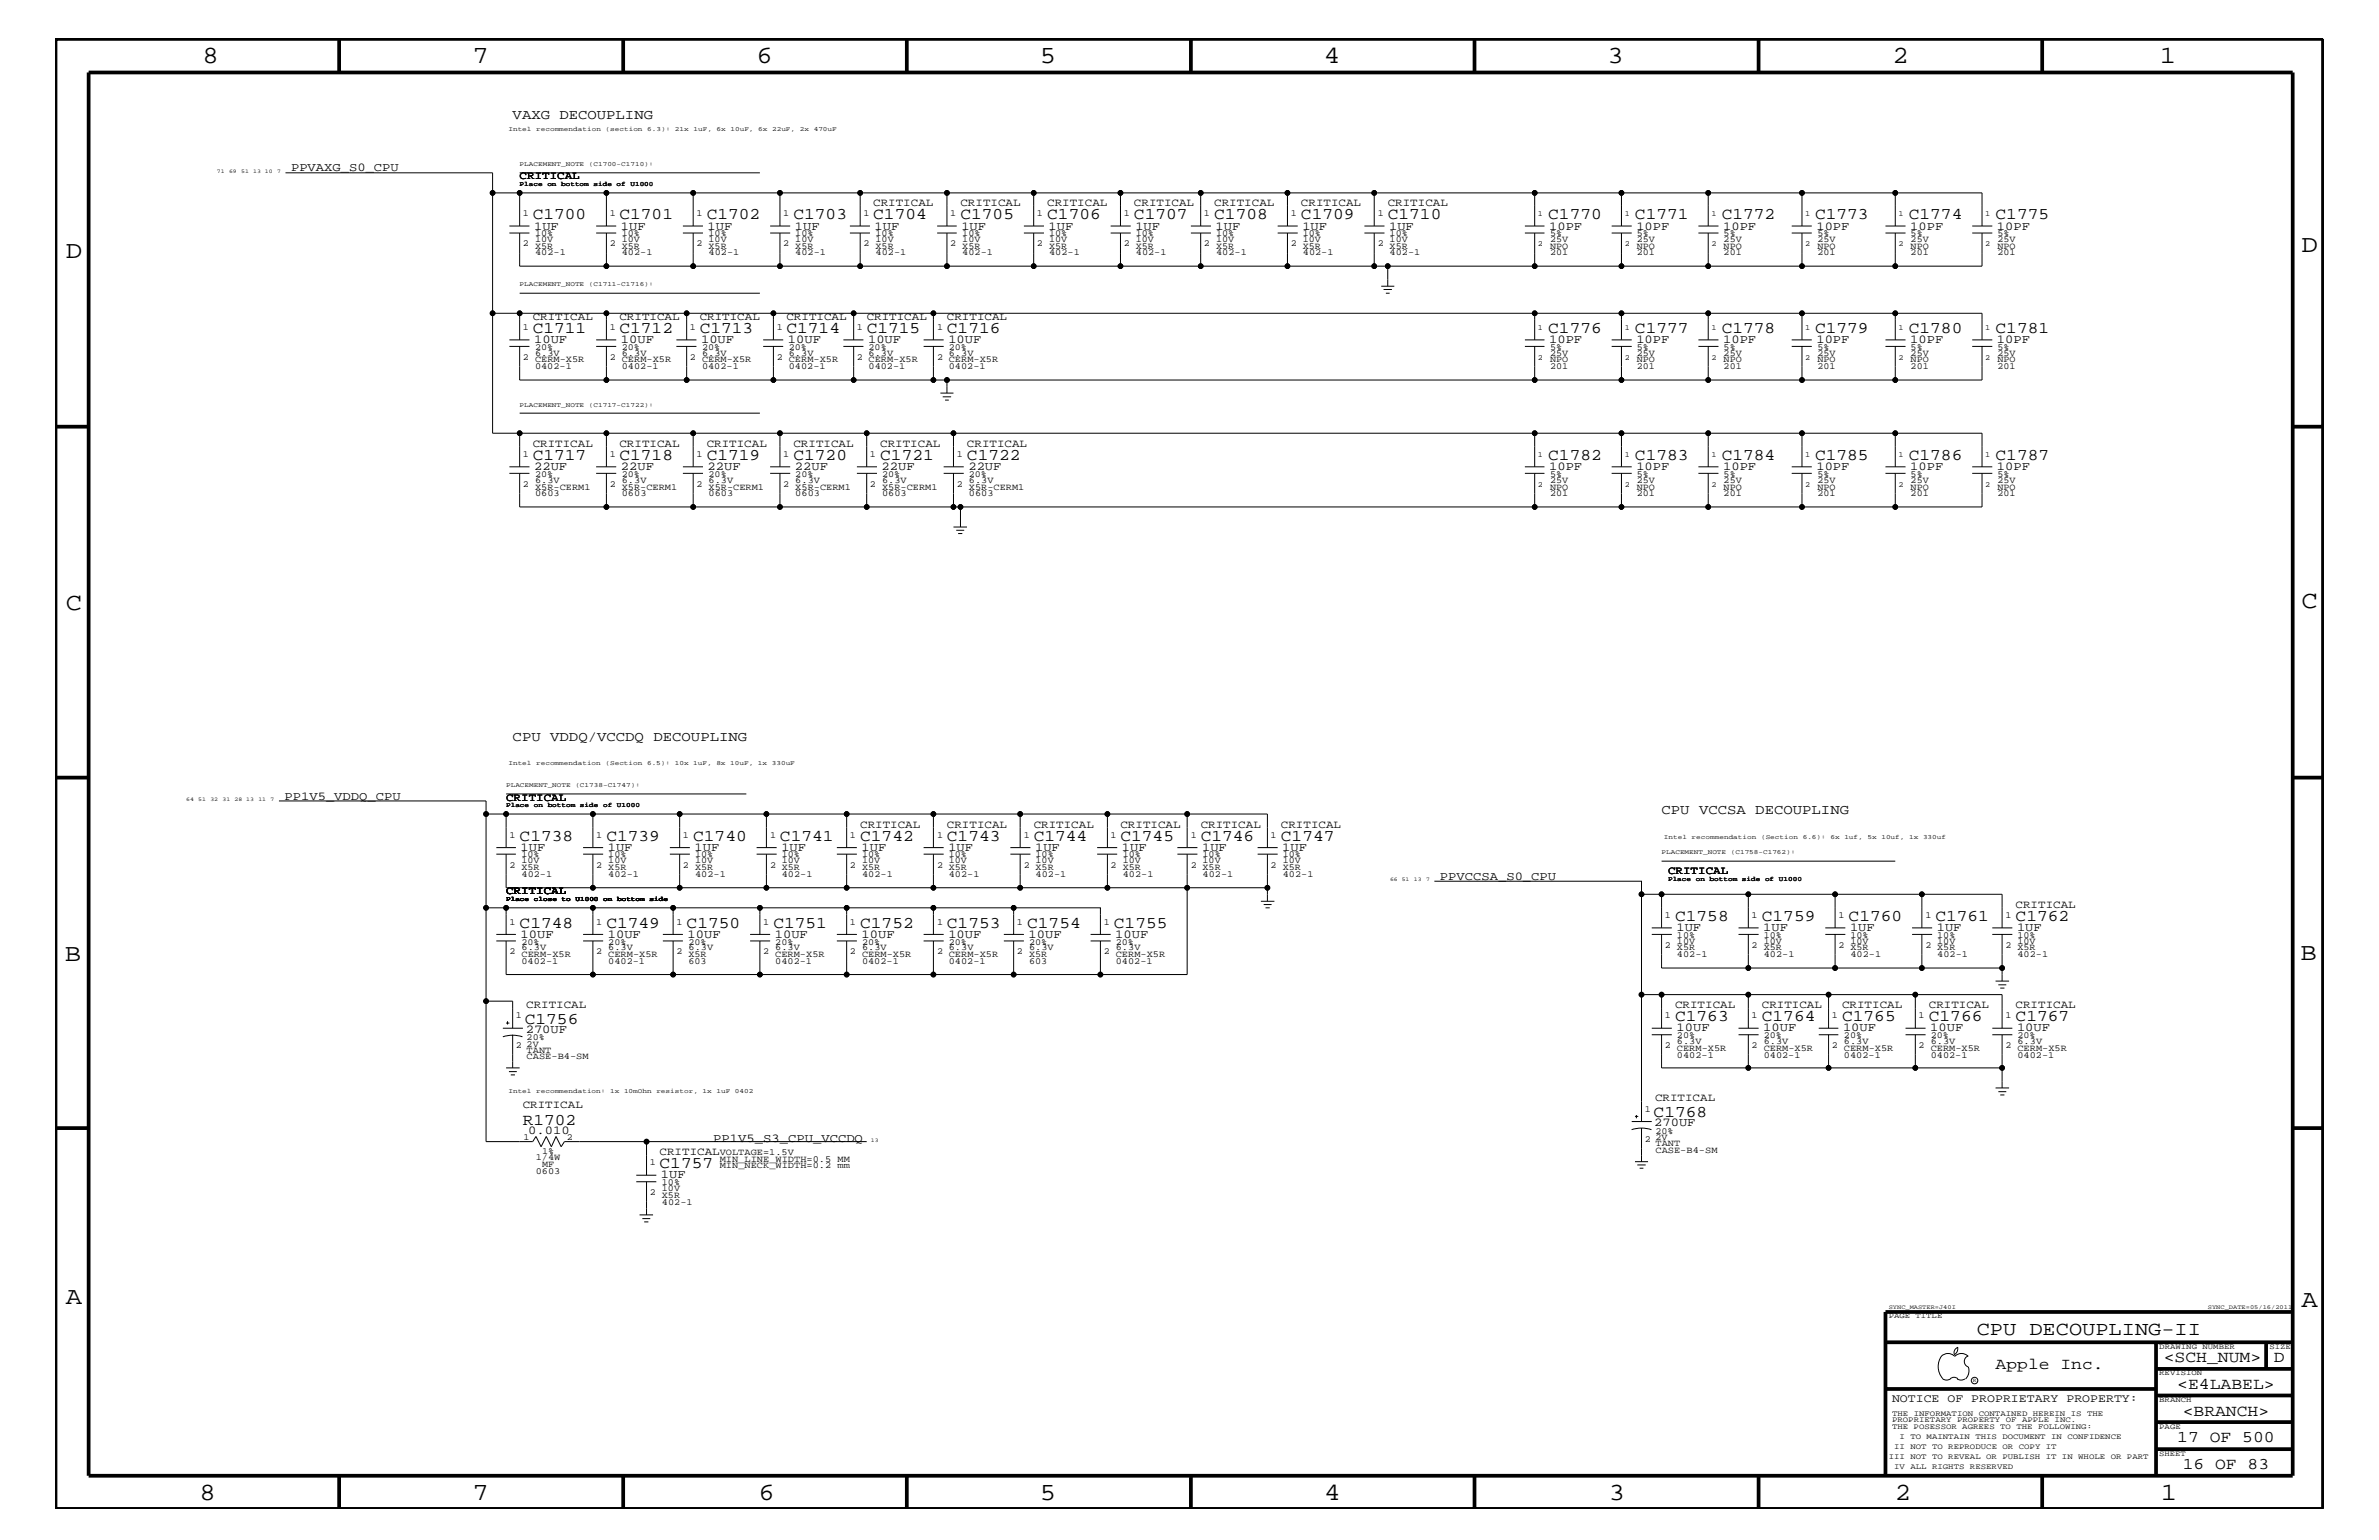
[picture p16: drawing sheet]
<svg xmlns="http://www.w3.org/2000/svg" width="432mm" height="279mm" viewBox="0 0 432 279" stroke-linecap="round" stroke-linejoin="round" font-family="sans-serif">
<defs><g id="words">
<g font-size="4.5">
<text x="36.7" y="11.5">8</text>
<text x="85.8" y="11.5">7</text>
<text x="137.3" y="11.5">6</text>
<text x="188.7" y="11.5">5</text>
<text x="240.3" y="11.5">4</text>
<text x="291.8" y="11.5">3</text>
<text x="343.5" y="11.5">2</text>
<text x="392" y="11.5">1</text>
<text x="11.9" y="46.8">D</text>
<text x="417.7" y="45.7">D</text>
<text x="11.9" y="110.6">C</text>
<text x="417.7" y="110.3">C</text>
<text x="11.8" y="174.3">B</text>
<text x="417.6" y="174.2">B</text>
<text x="11.9" y="236.7">A</text>
<text x="417.7" y="237.1">A</text>
<text x="36.2" y="272.1">8</text>
<text x="85.8" y="272.1">7</text>
<text x="137.7" y="272.1">6</text>
<text x="188.7" y="272.1">5</text>
<text x="240.4" y="272.1">4</text>
<text x="292" y="272.1">3</text>
<text x="343.9" y="272.1">2</text>
<text x="392.2" y="272.1">1</text>
</g>
<text font-size="3.6" x="358.8" y="242.3">CPU DECOUPLING-II</text>
<g font-size="3">
<text x="96.7" y="39.8">C1700</text>
<text x="112.4" y="39.8">C1701</text>
<text x="128.3" y="39.8">C1702</text>
<text x="144" y="39.8">C1703</text>
<text x="158.5" y="39.8">C1704</text>
<text x="174.3" y="39.8">C1705</text>
<text x="190.1" y="39.8">C1706</text>
<text x="205.8" y="39.8">C1707</text>
<text x="220.4" y="39.8">C1708</text>
<text x="236.1" y="39.8">C1709</text>
<text x="251.9" y="39.8">C1710</text>
<text x="281" y="39.8">C1770</text>
<text x="296.8" y="39.8">C1771</text>
<text x="312.5" y="39.8">C1772</text>
<text x="329.4" y="39.8">C1773</text>
<text x="346.5" y="39.8">C1774</text>
<text x="362.2" y="39.8">C1775</text>
<text x="96.7" y="60.4">C1711</text>
<text x="112.4" y="60.4">C1712</text>
<text x="127" y="60.4">C1713</text>
<text x="142.7" y="60.4">C1714</text>
<text x="157.3" y="60.4">C1715</text>
<text x="171.9" y="60.4">C1716</text>
<text x="281" y="60.4">C1776</text>
<text x="296.8" y="60.4">C1777</text>
<text x="312.5" y="60.4">C1778</text>
<text x="329.4" y="60.4">C1779</text>
<text x="346.5" y="60.4">C1780</text>
<text x="362.2" y="60.4">C1781</text>
<text x="96.7" y="83.5">C1717</text>
<text x="112.4" y="83.5">C1718</text>
<text x="128.3" y="83.5">C1719</text>
<text x="144" y="83.5">C1720</text>
<text x="159.8" y="83.5">C1721</text>
<text x="175.5" y="83.5">C1722</text>
<text x="281" y="83.5">C1782</text>
<text x="296.8" y="83.5">C1783</text>
<text x="312.5" y="83.5">C1784</text>
<text x="329.4" y="83.5">C1785</text>
<text x="346.5" y="83.5">C1786</text>
<text x="362.2" y="83.5">C1787</text>
<text x="94.3" y="152.6">C1738</text>
<text x="110.1" y="152.6">C1739</text>
<text x="125.8" y="152.6">C1740</text>
<text x="141.6" y="152.6">C1741</text>
<text x="156.1" y="152.6">C1742</text>
<text x="171.9" y="152.6">C1743</text>
<text x="187.6" y="152.6">C1744</text>
<text x="203.4" y="152.6">C1745</text>
<text x="217.9" y="152.6">C1746</text>
<text x="232.5" y="152.6">C1747</text>
<text x="304" y="167.1">C1758</text>
<text x="319.8" y="167.1">C1759</text>
<text x="335.5" y="167.1">C1760</text>
<text x="351.3" y="167.1">C1761</text>
<text x="365.8" y="167.1">C1762</text>
<text x="94.3" y="168.3">C1748</text>
<text x="110.1" y="168.3">C1749</text>
<text x="124.6" y="168.3">C1750</text>
<text x="140.4" y="168.3">C1751</text>
<text x="156.1" y="168.3">C1752</text>
<text x="171.9" y="168.3">C1753</text>
<text x="186.4" y="168.3">C1754</text>
<text x="202.2" y="168.3">C1755</text>
<text x="95.2" y="185.7">C1756</text>
<text x="304" y="185.3">C1763</text>
<text x="319.8" y="185.3">C1764</text>
<text x="334.3" y="185.3">C1765</text>
<text x="350.1" y="185.3">C1766</text>
<text x="365.8" y="185.3">C1767</text>
<text x="300.1" y="202.6">C1768</text>
<text x="94.9" y="204.1">R1702</text>
<text x="119.7" y="211.9">C1757</text>
<text x="362.2" y="248.4">Apple Inc.</text>
<text x="392.7" y="247.1">&lt;SCH_NUM&gt;</text>
<text x="395.2" y="252">&lt;E4LABEL&gt;</text>
<text x="412.7" y="247.1">D</text>
<text x="396.2" y="256.8">&lt;BRANCH&gt;</text>
<text x="395.2" y="261.6">17 OF 500</text>
<text x="396.2" y="266.6">16 OF 83</text>
</g>
<g font-size="2.5">
<text x="93" y="21.6">VAXG DECOUPLING</text>
<text x="93" y="134.4">CPU VDDQ/VCCDQ DECOUPLING</text>
<text x="301.6" y="147.7">CPU VCCSA DECOUPLING</text>
</g>
<g font-size="2.2">
<text x="52.8" y="31.1">PPVAXG_S0_CPU</text>
<text x="96.9" y="41.7">1UF</text>
<text x="112.7" y="41.7">1UF</text>
<text x="128.4" y="41.7">1UF</text>
<text x="144.3" y="41.7">1UF</text>
<text x="158.7" y="41.7">1UF</text>
<text x="174.5" y="41.7">1UF</text>
<text x="190.3" y="41.7">1UF</text>
<text x="206.1" y="41.7">1UF</text>
<text x="220.6" y="41.7">1UF</text>
<text x="236.4" y="41.7">1UF</text>
<text x="252.1" y="41.7">1UF</text>
<text x="281.2" y="41.7">10PF</text>
<text x="297" y="41.7">10PF</text>
<text x="312.8" y="41.7">10PF</text>
<text x="329.7" y="41.7">10PF</text>
<text x="346.7" y="41.7">10PF</text>
<text x="362.5" y="41.7">10PF</text>
<text x="96.9" y="62.3">10UF</text>
<text x="112.7" y="62.3">10UF</text>
<text x="127.3" y="62.3">10UF</text>
<text x="143" y="62.3">10UF</text>
<text x="157.6" y="62.3">10UF</text>
<text x="172.1" y="62.3">10UF</text>
<text x="281.2" y="62.3">10PF</text>
<text x="297" y="62.3">10PF</text>
<text x="312.8" y="62.3">10PF</text>
<text x="329.7" y="62.3">10PF</text>
<text x="346.7" y="62.3">10PF</text>
<text x="362.5" y="62.3">10PF</text>
<text x="96.9" y="85.3">22UF</text>
<text x="112.7" y="85.3">22UF</text>
<text x="128.4" y="85.3">22UF</text>
<text x="144.3" y="85.3">22UF</text>
<text x="160" y="85.3">22UF</text>
<text x="175.8" y="85.3">22UF</text>
<text x="281.2" y="85.3">10PF</text>
<text x="297" y="85.3">10PF</text>
<text x="312.8" y="85.3">10PF</text>
<text x="329.7" y="85.3">10PF</text>
<text x="346.7" y="85.3">10PF</text>
<text x="362.5" y="85.3">10PF</text>
<text x="51.6" y="145.1">PP1V5_VDDQ_CPU</text>
<text x="94.5" y="154.4">1UF</text>
<text x="110.3" y="154.4">1UF</text>
<text x="126.1" y="154.4">1UF</text>
<text x="141.8" y="154.4">1UF</text>
<text x="156.4" y="154.4">1UF</text>
<text x="172.1" y="154.4">1UF</text>
<text x="187.9" y="154.4">1UF</text>
<text x="203.6" y="154.4">1UF</text>
<text x="218.2" y="154.4">1UF</text>
<text x="232.7" y="154.4">1UF</text>
<text x="261.4" y="159.6">PPVCCSA_S0_CPU</text>
<text x="94.5" y="170.1">10UF</text>
<text x="110.3" y="170.1">10UF</text>
<text x="124.8" y="170.1">10UF</text>
<text x="140.6" y="170.1">10UF</text>
<text x="156.4" y="170.1">10UF</text>
<text x="172.1" y="170.1">10UF</text>
<text x="186.7" y="170.1">10UF</text>
<text x="202.4" y="170.1">10UF</text>
<text x="304.3" y="168.9">1UF</text>
<text x="320" y="168.9">1UF</text>
<text x="335.8" y="168.9">1UF</text>
<text x="351.5" y="168.9">1UF</text>
<text x="366.1" y="168.9">1UF</text>
<text x="95.4" y="187.4">270UF</text>
<text x="304.3" y="187.1">10UF</text>
<text x="320" y="187.1">10UF</text>
<text x="334.5" y="187.1">10UF</text>
<text x="350.4" y="187.1">10UF</text>
<text x="366.1" y="187.1">10UF</text>
<text x="95.9" y="205.8">0.010</text>
<text x="129.5" y="207.1">PP1V5_S3_CPU_VCCDQ</text>
<text x="300.2" y="204.3">270UF</text>
<text x="120" y="213.8">1UF</text>
</g>
<text font-size="2.1" x="343.4" y="254.4">NOTICE OF PROPRIETARY PROPERTY:</text>
<g font-size="2">
<text x="94.3" y="32.5">CRITICAL</text>
<text x="158.5" y="37.4">CRITICAL</text>
<text x="174.3" y="37.4">CRITICAL</text>
<text x="190.1" y="37.4">CRITICAL</text>
<text x="205.8" y="37.4">CRITICAL</text>
<text x="220.4" y="37.4">CRITICAL</text>
<text x="236.1" y="37.4">CRITICAL</text>
<text x="251.9" y="37.4">CRITICAL</text>
<text x="96.7" y="58">CRITICAL</text>
<text x="112.4" y="58">CRITICAL</text>
<text x="127" y="58">CRITICAL</text>
<text x="142.7" y="58">CRITICAL</text>
<text x="157.3" y="58">CRITICAL</text>
<text x="171.9" y="58">CRITICAL</text>
<text x="96.7" y="81.1">CRITICAL</text>
<text x="112.4" y="81.1">CRITICAL</text>
<text x="128.3" y="81.1">CRITICAL</text>
<text x="144" y="81.1">CRITICAL</text>
<text x="159.8" y="81.1">CRITICAL</text>
<text x="175.5" y="81.1">CRITICAL</text>
<text x="91.9" y="145.3">CRITICAL</text>
<text x="156.1" y="150.1">CRITICAL</text>
<text x="171.9" y="150.1">CRITICAL</text>
<text x="187.6" y="150.1">CRITICAL</text>
<text x="203.4" y="150.1">CRITICAL</text>
<text x="217.9" y="150.1">CRITICAL</text>
<text x="232.5" y="150.1">CRITICAL</text>
<text x="302.8" y="158.6">CRITICAL</text>
<text x="91.9" y="162.2">CRITICAL</text>
<text x="365.8" y="164.7">CRITICAL</text>
<text x="95.5" y="182.9">CRITICAL</text>
<text x="304" y="182.9">CRITICAL</text>
<text x="319.8" y="182.9">CRITICAL</text>
<text x="334.3" y="182.9">CRITICAL</text>
<text x="350.1" y="182.9">CRITICAL</text>
<text x="365.8" y="182.9">CRITICAL</text>
<text x="94.9" y="201">CRITICAL</text>
<text x="300.4" y="199.8">CRITICAL</text>
<text x="119.7" y="209.6">CRITICAL</text>
</g>
<g font-size="1.7">
<text x="94.9" y="39.2">1</text>
<text x="110.7" y="39.2">1</text>
<text x="126.4" y="39.2">1</text>
<text x="142.2" y="39.2">1</text>
<text x="156.7" y="39.2">1</text>
<text x="172.5" y="39.2">1</text>
<text x="188.2" y="39.2">1</text>
<text x="204" y="39.2">1</text>
<text x="218.5" y="39.2">1</text>
<text x="234.3" y="39.2">1</text>
<text x="250.1" y="39.2">1</text>
<text x="94.9" y="44.6">2</text>
<text x="97.1" y="44">10V</text>
<text x="97.1" y="45.2">X5R</text>
<text x="97.1" y="46.3">402-1</text>
<text x="97.1" y="42.9">10%</text>
<text x="110.7" y="44.6">2</text>
<text x="112.9" y="44">10V</text>
<text x="112.9" y="45.2">X5R</text>
<text x="112.9" y="46.3">402-1</text>
<text x="112.9" y="42.9">10%</text>
<text x="126.4" y="44.6">2</text>
<text x="128.6" y="44">10V</text>
<text x="128.6" y="45.2">X5R</text>
<text x="128.6" y="46.3">402-1</text>
<text x="128.6" y="42.9">10%</text>
<text x="142.2" y="44.6">2</text>
<text x="144.4" y="44">10V</text>
<text x="144.4" y="45.2">X5R</text>
<text x="144.4" y="46.3">402-1</text>
<text x="144.4" y="42.9">10%</text>
<text x="156.7" y="44.6">2</text>
<text x="158.9" y="44">10V</text>
<text x="158.9" y="45.2">X5R</text>
<text x="158.9" y="46.3">402-1</text>
<text x="158.9" y="42.9">10%</text>
<text x="172.5" y="44.6">2</text>
<text x="174.7" y="44">10V</text>
<text x="174.7" y="45.2">X5R</text>
<text x="174.7" y="46.3">402-1</text>
<text x="174.7" y="42.9">10%</text>
<text x="188.2" y="44.6">2</text>
<text x="190.4" y="44">10V</text>
<text x="190.4" y="45.2">X5R</text>
<text x="190.4" y="46.3">402-1</text>
<text x="190.4" y="42.9">10%</text>
<text x="204" y="44.6">2</text>
<text x="206.2" y="44">10V</text>
<text x="206.2" y="45.2">X5R</text>
<text x="206.2" y="46.3">402-1</text>
<text x="206.2" y="42.9">10%</text>
<text x="218.5" y="44.6">2</text>
<text x="220.7" y="44">10V</text>
<text x="220.7" y="45.2">X5R</text>
<text x="220.7" y="46.3">402-1</text>
<text x="220.7" y="42.9">10%</text>
<text x="234.3" y="44.6">2</text>
<text x="236.5" y="44">10V</text>
<text x="236.5" y="45.2">X5R</text>
<text x="236.5" y="46.3">402-1</text>
<text x="236.5" y="42.9">10%</text>
<text x="250.1" y="44.6">2</text>
<text x="252.2" y="44">10V</text>
<text x="252.2" y="45.2">X5R</text>
<text x="252.2" y="46.3">402-1</text>
<text x="252.2" y="42.9">10%</text>
<text x="281.3" y="44">25V</text>
<text x="281.3" y="45.2">NPO</text>
<text x="281.3" y="46.3">201</text>
<text x="281.3" y="42.9">5%</text>
<text x="297.1" y="44">25V</text>
<text x="297.1" y="45.2">NPO</text>
<text x="297.1" y="46.3">201</text>
<text x="297.1" y="42.9">5%</text>
<text x="312.8" y="44">25V</text>
<text x="312.8" y="45.2">NPO</text>
<text x="312.8" y="46.3">201</text>
<text x="312.8" y="42.9">5%</text>
<text x="329.9" y="44">25V</text>
<text x="329.9" y="45.2">NPO</text>
<text x="329.9" y="46.3">201</text>
<text x="329.9" y="42.9">5%</text>
<text x="346.8" y="44">25V</text>
<text x="346.8" y="45.2">NPO</text>
<text x="346.8" y="46.3">201</text>
<text x="346.8" y="42.9">5%</text>
<text x="362.5" y="44">25V</text>
<text x="362.5" y="45.2">NPO</text>
<text x="362.5" y="46.3">201</text>
<text x="362.5" y="42.9">5%</text>
<text x="94.9" y="59.8">1</text>
<text x="110.7" y="59.8">1</text>
<text x="125.2" y="59.8">1</text>
<text x="141" y="59.8">1</text>
<text x="155.5" y="59.8">1</text>
<text x="170.1" y="59.8">1</text>
<text x="94.9" y="65.3">2</text>
<text x="97.1" y="64.5">6.3V</text>
<text x="97.1" y="65.7">CERM-X5R</text>
<text x="97.1" y="63.4">20%</text>
<text x="110.7" y="65.3">2</text>
<text x="112.9" y="64.5">6.3V</text>
<text x="112.9" y="65.7">CERM-X5R</text>
<text x="112.9" y="63.4">20%</text>
<text x="125.2" y="65.3">2</text>
<text x="127.4" y="64.5">6.3V</text>
<text x="127.4" y="65.7">CERM-X5R</text>
<text x="127.4" y="63.4">20%</text>
<text x="141" y="65.3">2</text>
<text x="143.2" y="64.5">6.3V</text>
<text x="143.2" y="65.7">CERM-X5R</text>
<text x="143.2" y="63.4">20%</text>
<text x="155.5" y="65.3">2</text>
<text x="157.6" y="64.5">6.3V</text>
<text x="157.6" y="65.7">CERM-X5R</text>
<text x="157.6" y="63.4">20%</text>
<text x="170.1" y="65.3">2</text>
<text x="172.2" y="64.5">6.3V</text>
<text x="172.2" y="65.7">CERM-X5R</text>
<text x="172.2" y="63.4">20%</text>
<text x="281.3" y="64.5">25V</text>
<text x="281.3" y="65.7">NPO</text>
<text x="281.3" y="63.4">5%</text>
<text x="297.1" y="64.5">25V</text>
<text x="297.1" y="65.7">NPO</text>
<text x="297.1" y="63.4">5%</text>
<text x="312.8" y="64.5">25V</text>
<text x="312.8" y="65.7">NPO</text>
<text x="312.8" y="63.4">5%</text>
<text x="329.9" y="64.5">25V</text>
<text x="329.9" y="65.7">NPO</text>
<text x="329.9" y="63.4">5%</text>
<text x="346.8" y="64.5">25V</text>
<text x="346.8" y="65.7">NPO</text>
<text x="346.8" y="63.4">5%</text>
<text x="362.5" y="63.4">5%</text>
<text x="362.5" y="65.7">NPO</text>
<text x="362.5" y="64.5">25V</text>
<text x="97.1" y="67">0402-1</text>
<text x="112.9" y="67">0402-1</text>
<text x="127.4" y="67">0402-1</text>
<text x="143.2" y="67">0402-1</text>
<text x="157.6" y="67">0402-1</text>
<text x="172.2" y="67">0402-1</text>
<text x="281.3" y="67">201</text>
<text x="297.1" y="67">201</text>
<text x="312.8" y="67">201</text>
<text x="329.9" y="67">201</text>
<text x="346.8" y="67">201</text>
<text x="362.5" y="67">201</text>
<text x="94.9" y="82.8">1</text>
<text x="110.7" y="82.8">1</text>
<text x="126.4" y="82.8">1</text>
<text x="142.2" y="82.8">1</text>
<text x="157.9" y="82.8">1</text>
<text x="173.7" y="82.8">1</text>
<text x="94.9" y="88.3">2</text>
<text x="97.1" y="88.8">X5R-CERM1</text>
<text x="97.1" y="87.6">6.3V</text>
<text x="97.1" y="86.5">20%</text>
<text x="110.7" y="88.3">2</text>
<text x="112.9" y="88.8">X5R-CERM1</text>
<text x="112.9" y="87.6">6.3V</text>
<text x="112.9" y="86.5">20%</text>
<text x="126.4" y="88.3">2</text>
<text x="128.6" y="88.8">X5R-CERM1</text>
<text x="128.6" y="87.6">6.3V</text>
<text x="128.6" y="86.5">20%</text>
<text x="142.2" y="88.3">2</text>
<text x="144.4" y="88.8">X5R-CERM1</text>
<text x="144.4" y="87.6">6.3V</text>
<text x="144.4" y="86.5">20%</text>
<text x="157.9" y="88.3">2</text>
<text x="160.1" y="88.8">X5R-CERM1</text>
<text x="160.1" y="87.6">6.3V</text>
<text x="160.1" y="86.5">20%</text>
<text x="173.7" y="88.3">2</text>
<text x="175.9" y="88.8">X5R-CERM1</text>
<text x="175.9" y="87.6">6.3V</text>
<text x="175.9" y="86.5">20%</text>
<text x="281.3" y="87.6">25V</text>
<text x="281.3" y="88.8">NPO</text>
<text x="281.3" y="86.5">5%</text>
<text x="297.1" y="87.6">25V</text>
<text x="297.1" y="88.8">NPO</text>
<text x="297.1" y="86.5">5%</text>
<text x="312.8" y="87.6">25V</text>
<text x="312.8" y="88.8">NPO</text>
<text x="312.8" y="86.5">5%</text>
<text x="329.9" y="87.6">25V</text>
<text x="329.9" y="88.8">NPO</text>
<text x="329.9" y="86.5">5%</text>
<text x="346.8" y="87.6">25V</text>
<text x="346.8" y="88.8">NPO</text>
<text x="346.8" y="86.5">5%</text>
<text x="362.5" y="86.5">5%</text>
<text x="362.5" y="88.8">NPO</text>
<text x="362.5" y="87.6">25V</text>
<text x="97.1" y="90">0603</text>
<text x="112.9" y="90">0603</text>
<text x="128.6" y="90">0603</text>
<text x="144.4" y="90">0603</text>
<text x="160.1" y="90">0603</text>
<text x="175.9" y="90">0603</text>
<text x="281.3" y="90">201</text>
<text x="297.1" y="90">201</text>
<text x="312.8" y="90">201</text>
<text x="329.9" y="90">201</text>
<text x="346.8" y="90">201</text>
<text x="362.5" y="90">201</text>
<text x="92.5" y="152">1</text>
<text x="94.7" y="155.6">10%</text>
<text x="108.2" y="152">1</text>
<text x="110.4" y="155.6">10%</text>
<text x="124" y="152">1</text>
<text x="126.2" y="155.6">10%</text>
<text x="139.8" y="152">1</text>
<text x="141.9" y="155.6">10%</text>
<text x="154.3" y="152">1</text>
<text x="156.5" y="155.6">10%</text>
<text x="170.1" y="152">1</text>
<text x="172.2" y="155.6">10%</text>
<text x="185.8" y="152">1</text>
<text x="188" y="155.6">10%</text>
<text x="201.6" y="152">1</text>
<text x="203.8" y="155.6">10%</text>
<text x="216.2" y="152">1</text>
<text x="218.3" y="155.6">10%</text>
<text x="230.6" y="152">1</text>
<text x="232.8" y="155.6">10%</text>
<text x="92.5" y="157.4">2</text>
<text x="94.7" y="156.7">10V</text>
<text x="94.7" y="157.9">X5R</text>
<text x="94.7" y="159.1">402-1</text>
<text x="108.2" y="157.4">2</text>
<text x="110.4" y="156.7">10V</text>
<text x="110.4" y="157.9">X5R</text>
<text x="110.4" y="159.1">402-1</text>
<text x="124" y="157.4">2</text>
<text x="126.2" y="156.7">10V</text>
<text x="126.2" y="157.9">X5R</text>
<text x="126.2" y="159.1">402-1</text>
<text x="139.8" y="157.4">2</text>
<text x="141.9" y="156.7">10V</text>
<text x="141.9" y="157.9">X5R</text>
<text x="141.9" y="159.1">402-1</text>
<text x="154.3" y="157.4">2</text>
<text x="156.5" y="156.7">10V</text>
<text x="156.5" y="157.9">X5R</text>
<text x="156.5" y="159.1">402-1</text>
<text x="170.1" y="157.4">2</text>
<text x="172.2" y="156.7">10V</text>
<text x="172.2" y="157.9">X5R</text>
<text x="172.2" y="159.1">402-1</text>
<text x="185.8" y="157.4">2</text>
<text x="188" y="156.7">10V</text>
<text x="188" y="157.9">X5R</text>
<text x="188" y="159.1">402-1</text>
<text x="201.6" y="157.4">2</text>
<text x="203.8" y="156.7">10V</text>
<text x="203.8" y="157.9">X5R</text>
<text x="203.8" y="159.1">402-1</text>
<text x="216.2" y="157.4">2</text>
<text x="218.3" y="156.7">10V</text>
<text x="218.3" y="157.9">X5R</text>
<text x="218.3" y="159.1">402-1</text>
<text x="230.6" y="157.4">2</text>
<text x="232.8" y="156.7">10V</text>
<text x="232.8" y="157.9">X5R</text>
<text x="232.8" y="159.1">402-1</text>
<text x="92.5" y="167.8">1</text>
<text x="108.2" y="167.8">1</text>
<text x="122.8" y="167.8">1</text>
<text x="138.5" y="167.8">1</text>
<text x="154.3" y="167.8">1</text>
<text x="170.1" y="167.8">1</text>
<text x="184.6" y="167.8">1</text>
<text x="200.3" y="167.8">1</text>
<text x="302.2" y="166.5">1</text>
<text x="317.9" y="166.5">1</text>
<text x="333.7" y="166.5">1</text>
<text x="349.5" y="166.5">1</text>
<text x="364" y="166.5">1</text>
<text x="92.5" y="173.2">2</text>
<text x="94.7" y="172.4">6.3V</text>
<text x="94.7" y="173.7">CERM-X5R</text>
<text x="94.7" y="171.4">20%</text>
<text x="108.2" y="173.2">2</text>
<text x="110.4" y="172.4">6.3V</text>
<text x="110.4" y="173.7">CERM-X5R</text>
<text x="110.4" y="171.4">20%</text>
<text x="122.8" y="173.2">2</text>
<text x="125" y="173.7">X5R</text>
<text x="125" y="172.4">6.3V</text>
<text x="125" y="171.4">20%</text>
<text x="138.5" y="173.2">2</text>
<text x="140.7" y="172.4">6.3V</text>
<text x="140.7" y="173.7">CERM-X5R</text>
<text x="140.7" y="171.4">20%</text>
<text x="154.3" y="173.2">2</text>
<text x="156.5" y="172.4">6.3V</text>
<text x="156.5" y="173.7">CERM-X5R</text>
<text x="156.5" y="171.4">20%</text>
<text x="170.1" y="173.2">2</text>
<text x="172.2" y="172.4">6.3V</text>
<text x="172.2" y="173.7">CERM-X5R</text>
<text x="172.2" y="171.4">20%</text>
<text x="184.6" y="173.2">2</text>
<text x="186.8" y="173.7">X5R</text>
<text x="186.8" y="172.4">6.3V</text>
<text x="186.8" y="171.4">20%</text>
<text x="200.3" y="173.2">2</text>
<text x="202.5" y="172.4">6.3V</text>
<text x="202.5" y="173.7">CERM-X5R</text>
<text x="202.5" y="171.4">20%</text>
<text x="302.2" y="172">2 X5R</text>
<text x="304.4" y="171.2">10V</text>
<text x="304.4" y="173.7">402-1</text>
<text x="304.4" y="170.1">10%</text>
<text x="317.9" y="172">2 X5R</text>
<text x="320.1" y="171.2">10V</text>
<text x="320.1" y="173.7">402-1</text>
<text x="320.1" y="170.1">10%</text>
<text x="333.7" y="172">2 X5R</text>
<text x="335.9" y="171.2">10V</text>
<text x="335.9" y="173.7">402-1</text>
<text x="335.9" y="170.1">10%</text>
<text x="349.5" y="172">2 X5R</text>
<text x="351.6" y="171.2">10V</text>
<text x="351.6" y="173.7">402-1</text>
<text x="351.6" y="170.1">10%</text>
<text x="364" y="172">2 X5R</text>
<text x="366.2" y="171.2">10V</text>
<text x="366.2" y="173.7">402-1</text>
<text x="366.2" y="170.1">10%</text>
<text x="94.7" y="174.9">0402-1</text>
<text x="110.4" y="174.9">0402-1</text>
<text x="125" y="174.9">603</text>
<text x="140.7" y="174.9">0402-1</text>
<text x="156.5" y="174.9">0402-1</text>
<text x="172.2" y="174.9">0402-1</text>
<text x="186.8" y="174.9">603</text>
<text x="202.5" y="174.9">0402-1</text>
<text x="93.6" y="184.7">1</text>
<text x="302.2" y="184.7">1</text>
<text x="317.9" y="184.7">1</text>
<text x="332.5" y="184.7">1</text>
<text x="348.2" y="184.7">1</text>
<text x="364" y="184.7">1</text>
<text x="93.6" y="190.2">2</text>
<text x="95.6" y="189.9">2V</text>
<text x="95.6" y="191">TANT</text>
<text x="95.6" y="188.7">20%</text>
<text x="302.2" y="190.2">2 CERM-X5R</text>
<text x="304.4" y="189.4">6.3V</text>
<text x="304.4" y="191.9">0402-1</text>
<text x="304.4" y="188.3">20%</text>
<text x="317.9" y="190.2">2 CERM-X5R</text>
<text x="320.1" y="189.4">6.3V</text>
<text x="320.1" y="191.9">0402-1</text>
<text x="320.1" y="188.3">20%</text>
<text x="332.5" y="190.2">2 CERM-X5R</text>
<text x="334.7" y="189.4">6.3V</text>
<text x="334.7" y="191.9">0402-1</text>
<text x="334.7" y="188.3">20%</text>
<text x="348.2" y="190.2">2 CERM-X5R</text>
<text x="350.4" y="189.4">6.3V</text>
<text x="350.4" y="191.9">0402-1</text>
<text x="350.4" y="188.3">20%</text>
<text x="364" y="190.2">2 CERM-X5R</text>
<text x="366.2" y="189.4">6.3V</text>
<text x="366.2" y="191.9">0402-1</text>
<text x="366.2" y="188.3">20%</text>
<text x="95.6" y="192.2">CASE-B4-SM</text>
<text x="298.5" y="201.7">1</text>
<text x="95" y="206.8">1</text>
<text x="98.4" y="209.3">1%</text>
<text x="102.9" y="206.8">2</text>
<text x="130.6" y="209.6">VOLTAGE=1.5V</text>
<text x="298.5" y="207.1">2</text>
<text x="300.5" y="206.9">2V</text>
<text x="300.5" y="208">TANT</text>
<text x="300.5" y="209.2">CASE-B4-SM</text>
<text x="300.5" y="205.7">20%</text>
<text x="97.2" y="210.5">1/4W</text>
<text x="97.2" y="213">0603</text>
<text x="98.4" y="211.7">MF</text>
<text x="117.9" y="211.4">1</text>
<text x="120.1" y="215">10%</text>
<text x="130.6" y="211.9">MIN_NECK_WIDTH=0.2 mm</text>
<text x="130.6" y="210.8">MIN_LINE_WIDTH=0.5 MM</text>
<text x="117.9" y="216.9">2</text>
<text x="120.1" y="216.1">10V</text>
<text x="120.1" y="217.3">X5R</text>
<text x="120.1" y="218.6">402-1</text>
</g>
<g font-size="1.4">
<text x="279.1" y="39.2">1</text>
<text x="294.9" y="39.2">1</text>
<text x="310.6" y="39.2">1</text>
<text x="327.7" y="39.2">1</text>
<text x="344.6" y="39.2">1</text>
<text x="360.3" y="39.2">1</text>
<text x="279.1" y="44.6">2</text>
<text x="294.9" y="44.6">2</text>
<text x="310.6" y="44.6">2</text>
<text x="327.7" y="44.6">2</text>
<text x="344.6" y="44.6">2</text>
<text x="360.3" y="44.6">2</text>
<text x="279.1" y="59.8">1</text>
<text x="294.9" y="59.8">1</text>
<text x="310.6" y="59.8">1</text>
<text x="327.7" y="59.8">1</text>
<text x="344.6" y="59.8">1</text>
<text x="360.3" y="59.8">1</text>
<text x="279.1" y="65.3">2</text>
<text x="294.9" y="65.3">2</text>
<text x="310.6" y="65.3">2</text>
<text x="327.7" y="65.3">2</text>
<text x="344.6" y="65.3">2</text>
<text x="360.3" y="65.3">2</text>
<text x="279.1" y="82.8">1</text>
<text x="294.9" y="82.8">1</text>
<text x="310.6" y="82.8">1</text>
<text x="327.7" y="82.8">1</text>
<text x="344.6" y="82.8">1</text>
<text x="360.3" y="82.8">1</text>
<text x="279.1" y="88.3">2</text>
<text x="294.9" y="88.3">2</text>
<text x="310.6" y="88.3">2</text>
<text x="327.7" y="88.3">2</text>
<text x="344.6" y="88.3">2</text>
<text x="360.3" y="88.3">2</text>
<text x="342.8" y="239.2">PAGE TITLE</text>
<text x="391.9" y="244.7">DRAWING NUMBER</text>
<text x="411.9" y="244.7">SIZE</text>
<text x="391.9" y="249.5">REVISION</text>
<text x="343.4" y="256.8">THE INFORMATION CONTAINED HEREIN IS THE</text>
<text x="391.9" y="254.4">BRANCH</text>
<text x="343.4" y="258">PROPRIETARY PROPERTY OF APPLE INC.</text>
<text x="343.4" y="259.3">THE POSESSOR AGREES TO THE FOLLOWING:</text>
<text x="343.8" y="262.9">II NOT TO REPRODUCE OR COPY IT</text>
<text x="344.8" y="261.1">I TO MAINTAIN THIS DOCUMENT IN CONFIDENCE</text>
<text x="391.9" y="259.3">PAGE</text>
<text x="342.8" y="264.7">III NOT TO REVEAL OR PUBLISH IT IN WHOLE OR PART</text>
<text x="343.8" y="266.6">IV ALL RIGHTS RESERVED</text>
<text x="391.9" y="264.1">SHEET</text>
</g>
<g font-size="1.2">
<text x="92.3" y="23.7">Intel</text>
<text x="97.3" y="23.7">recommendation</text>
<text x="109.9" y="23.7">(section</text>
<text x="117.5" y="23.7">6.3):</text>
<text x="122.5" y="23.7">21x</text>
<text x="125.9" y="23.7">1uF,</text>
<text x="130.1" y="23.7">6x</text>
<text x="132.6" y="23.7">10uF,</text>
<text x="137.6" y="23.7">6x</text>
<text x="140.1" y="23.7">22uF,</text>
<text x="145.2" y="23.7">2x</text>
<text x="147.7" y="23.7">470uF</text>
<text x="94.3" y="30.2">PLACEMENT_NOTE</text>
<text x="94.3" y="33.7">Place</text>
<text x="99.3" y="33.7">on</text>
<text x="101.9" y="33.7">bottom</text>
<text x="106.9" y="30.2">(C1700-C1710):</text>
<text x="107.7" y="33.7">side</text>
<text x="111.9" y="33.7">of</text>
<text x="114.4" y="33.7">U1000</text>
<text x="114.4" y="33.7">U100.</text>
<text x="94.3" y="51.9">PLACEMENT_NOTE</text>
<text x="106.9" y="51.9">(C1711-C1716):</text>
<text x="94.3" y="73.8">PLACEMENT_NOTE</text>
<text x="106.9" y="73.8">(C1717-C1722):</text>
<text x="91.9" y="142.9">PLACEMENT_NOTE</text>
<text x="92.3" y="138.9">Intel</text>
<text x="97.3" y="138.9">recommendation</text>
<text x="104.4" y="142.9">(C1738-C1747):</text>
<text x="109.9" y="138.9">(Section</text>
<text x="117.4" y="138.9">6.5):</text>
<text x="122.5" y="138.9">10x</text>
<text x="125.8" y="138.9">1uF,</text>
<text x="130" y="138.9">8x</text>
<text x="132.5" y="138.9">10uF,</text>
<text x="137.6" y="138.9">1x</text>
<text x="140.1" y="138.9">330uF</text>
<text x="91.9" y="146.5">Place</text>
<text x="96.9" y="146.5">on</text>
<text x="99.4" y="146.5">bottom</text>
<text x="105.3" y="146.5">side</text>
<text x="109.5" y="146.5">of</text>
<text x="112" y="146.5">U1000</text>
<text x="112" y="146.5">U100.</text>
<text x="301.6" y="155">PLACEMENT_NOTE</text>
<text x="302" y="152.3">Intel</text>
<text x="307" y="152.3">recommendation</text>
<text x="314.2" y="155">(C1758-C1762):</text>
<text x="319.6" y="152.3">(Section</text>
<text x="327.2" y="152.3">6.6):</text>
<text x="332.2" y="152.3">6x</text>
<text x="334.8" y="152.3">1uf,</text>
<text x="339" y="152.3">5x</text>
<text x="341.5" y="152.3">10uf,</text>
<text x="346.5" y="152.3">1x</text>
<text x="349" y="152.3">330uf</text>
<text x="302.8" y="159.9">Place</text>
<text x="307.8" y="159.9">on</text>
<text x="310.3" y="159.9">bottom</text>
<text x="316.2" y="159.9">side</text>
<text x="320.4" y="159.9">of</text>
<text x="322.9" y="159.9">U1000</text>
<text x="322.9" y="159.9">U100.</text>
<text x="91.9" y="163.5">Place</text>
<text x="96.9" y="163.5">close</text>
<text x="101.9" y="163.5">to</text>
<text x="104.5" y="163.5">U1000</text>
<text x="109.5" y="163.5">on</text>
<text x="112" y="163.5">bottom</text>
<text x="117.9" y="163.5">side</text>
<text x="92.3" y="198.3">Intel</text>
<text x="97.3" y="198.3">recommendation:</text>
<text x="110.7" y="198.3">1x</text>
<text x="113.3" y="198.3">10mOhn</text>
<text x="119.1" y="198.3">resistor,</text>
<text x="127.5" y="198.3">1x</text>
<text x="130" y="198.3">1uF</text>
<text x="133.4" y="198.3">0402</text>
</g>
<g font-size="1.1">
<text x="342.8" y="237.4">SYNC_MASTER=J40I</text>
<text x="400.7" y="237.4">SYNC_DATE=05/16/2011</text>
</g>
<g font-size="1">
<text x="39.4" y="31.4">71</text>
<text x="41.6" y="31.4">69</text>
<text x="43.8" y="31.4">51</text>
<text x="46" y="31.4">13 10</text>
<text x="50.3" y="31.4">7</text>
<text x="33.8" y="145.3">64</text>
<text x="36" y="145.3">51</text>
<text x="38.2" y="145.3">32</text>
<text x="40.4" y="145.3">31</text>
<text x="42.6" y="145.3">28 13</text>
<text x="46.9" y="145.3">11</text>
<text x="49.1" y="145.3">7</text>
<text x="252.3" y="159.9">66 51</text>
<text x="256.6" y="159.9">13</text>
<text x="258.8" y="159.9">7</text>
<text x="158.1" y="207.1">13</text>
<text x="358.1" y="250.7">R</text>
</g>
</g></defs>
<g fill="none" stroke="#000" stroke-width=".18">
<path d="M51.8 31.4h37.6v3.6h4.9v6M89.4 35v43.6h4.9M94.3 35h15.8v6M94.3 31.4h43.6M110.1 35h15.7M141.6 35h14.5M171.9 35h15.7M203.4 35h14.5M233.7 35h15.7M278.6 35h15.7v6M294.3 35h15.7v6M310 35h17.1v6"/>
<path d="M327.1 35h16.9v6M344 35h15.7v6M89.4 56.8h4.9M92.5 42.3h3.6M92.5 41h3.6M94.3 42.3v6h15.8M94.3 53.2h43.6M108.2 42.3h3.6M108.2 41h3.6M110.1 42.3v6h15.7M110.1 56.8h-15.8v4.9M124 42.3h3.6"/>
<path d="M124 41h3.6M124.6 56.8h-14.5v4.9M125.8 42.3v6h15.8M125.8 41v-6h15.8v6M139.8 42.3h3.6M139.8 41h3.6M140.4 56.8h-15.8v4.9M141.6 42.3v6h14.5M154.3 42.3h3.6M154.3 41h3.6M154.9 56.8h-14.5v4.9M156.1 42.3v6h15.8"/>
<path d="M156.1 41v-6h15.8v6M169.4 56.8h-14.5v4.9M170.1 42.3h3.6M170.1 41h3.6M171.9 42.3v6h15.7M185.8 42.3h3.7M185.8 41h3.7M187.6 42.3v6h15.8M187.6 41v-6h15.8v6M201.6 42.3h3.6M201.6 41h3.6M203.4 42.3v6h14.5"/>
<path d="M216.2 42.3h3.6M216.2 41h3.6M217.9 42.3v6h15.8M217.9 41v-6h15.8v6M231.9 42.3h3.6M231.9 41h3.6M233.7 42.3v6h15.7M247.7 42.3h3.6M247.7 41h3.6M249.4 42.3v6h2.5M249.4 41v-6h29.2v6M250.7 51.9h2.4"/>
<path d="M251.1 52.5h1.5M251.5 53.2h.7M251.9 48.3v3.6M251.9 48.3h26.7M276.8 42.3h3.5M276.8 41h3.5M278.6 42.3v6h15.7v-6M278.6 56.8h-109.2v4.9M292.5 42.3h3.7M292.5 41h3.7M294.3 56.8h-15.7v4.9M308.3 42.3h3.6"/>
<path d="M308.3 41h3.6M310 42.3v6h-15.7M310 56.8h-15.7v4.9M325.2 42.3h3.6M325.2 41h3.6M327.1 42.3v6h-17.1M327.1 56.8h-17.1v4.9M342.2 42.3h3.7M342.2 41h3.7M344 42.3v6h-16.9M344 56.8h-16.9v4.9M358 42.3h3.6"/>
<path d="M358 41h3.6M359.7 42.3v6h-15.7M92.5 62.9h3.6M92.5 61.7h3.6M94.3 62.9v6h15.8M94.3 75h43.6M108.2 62.9h3.6M108.2 61.7h3.6M110.1 62.9v6h14.5M110.1 78.6h-15.8v6.1M122.8 62.9h3.6M122.8 61.7h3.6"/>
<path d="M124.6 62.9v6h15.8M125.8 78.6h-15.7v6.1M138.5 62.9h3.7M138.5 61.7h3.7M140.4 62.9v6M140.4 68.9h14.5M141.6 78.6h-15.8v6.1M153.1 62.9h3.6M153.1 61.7h3.6M154.9 62.9v6h14.5M157.3 78.6h-15.7v6.1M167.6 62.9h3.7"/>
<path d="M167.6 61.7h3.7M169.4 62.9v6h109.2v-6M170.7 71.3h2.4M171.1 72h1.5M171.5 72.6h.7M171.9 68.9v2.4M173.1 78.6h-15.8v6.1M276.8 62.9h3.5M276.8 61.7h3.5M278.6 78.6h-105.5v6.1M292.5 62.9h3.7M292.5 61.7h3.7"/>
<path d="M294.3 62.9v6h-15.7M294.3 78.6h-15.7v6.1M308.3 62.9h3.6M308.3 61.7h3.6M310 62.9v6h-15.7M310 78.6h-15.7v6.1M325.2 62.9h3.6M325.2 61.7h3.6M327.1 62.9v6h-17.1M327.1 78.6h-17.1v6.1M342.2 62.9h3.7M342.2 61.7h3.7"/>
<path d="M344 62.9v6h-16.9M344 78.6h-16.9v6.1M344 61.7v-4.9h15.7v4.9M358 62.9h3.6M358 61.7h3.6M359.7 62.9v6h-15.7M92.5 85.9h3.6M92.5 84.7h3.6M94.3 85.9v6.1h15.8M108.2 85.9h3.6M108.2 84.7h3.6M110.1 85.9v6.1h15.7"/>
<path d="M124 85.9h3.6M124 84.7h3.6M125.8 85.9v6.1h15.8M139.8 85.9h3.6M139.8 84.7h3.6M141.6 85.9v6.1h15.7M155.5 85.9h3.7M155.5 84.7h3.7M157.3 85.9v6.1M157.3 92h15.8M171.3 85.9h3.6M171.3 84.7h3.6"/>
<path d="M173.1 85.9v6.1h1.2v3.6M173.1 95.6h2.4M173.6 96.2h1.4M173.9 96.8h.8M276.8 85.9h3.5M276.8 84.7h3.5M278.6 85.9v6.1h-104.3M278.6 92h15.7M292.5 85.9h3.7M292.5 84.7h3.7M294.3 85.9v6.1M308.3 85.9h3.6"/>
<path d="M308.3 84.7h3.6M310 85.9v6.1h-15.7M325.2 85.9h3.6M325.2 84.7h3.6M327.1 85.9v6.1h-17.1M342.2 85.9h3.7M342.2 84.7h3.7M344 85.9v6.1h-16.9M344 84.7v-6.1h15.7v6.1M358 85.9h3.6M358 84.7h3.6M359.7 85.9v6.1h-15.7"/>
<path d="M50.6 145.3h37.6v2.4M88.2 147.7v33.9h4.8v4.9M88.2 147.7h3.7M90.1 155h3.5M90.1 153.8h3.5M91.9 155v6.1h15.7M91.9 144h43.6M105.8 155h3.7M105.8 153.8h3.7M107.6 155v6.1h15.8M107.6 147.7h-15.7v6.1M121.6 155h3.6"/>
<path d="M121.6 153.8h3.6M123.4 155v6.1h15.7M123.4 147.7h-15.8v6.1M137.3 155h3.7M137.3 153.8h3.7M139.1 155v6.1h14.6M139.1 147.7h-15.7v6.1M151.9 155h3.6M151.9 153.8h3.6M153.7 155v6.1h15.7M153.7 147.7h-14.6v6.1M167.6 155h3.7"/>
<path d="M167.6 153.8h3.7M169.4 155v6.1h15.8M169.4 147.7h-15.7v6.1M183.4 155h3.6M183.4 153.8h3.6M185.2 155v6.1h15.8M185.2 147.7h-15.8v6.1M199.1 155h3.7M199.1 153.8h3.7M201 155v6.1h14.5v15.7h-15.8M201 147.7h-15.8v6.1M213.7 155h3.6"/>
<path d="M213.7 153.8h3.6M215.5 155v6.1h14.5M215.5 153.8v-6.1h14.5v6.1M215.5 147.7h-14.5v6.1M228.3 155h3.6M228.3 153.8h3.6M230 155v8.5M260.4 159.9h37.5v2.3h3.7M301.6 156.2h42.4M88.2 164.7h3.7M90.1 170.7h3.5M90.1 169.5h3.5"/>
<path d="M91.9 169.5v-4.8h15.7v4.8M91.9 170.7v6.1h15.7M105.8 170.7h3.7M105.8 169.5h3.7M107.6 170.7v6.1h14.6M107.6 164.7h14.6M120.3 170.7h3.7M120.3 169.5h3.7M122.2 170.7v6.1h15.7M122.2 169.5v-4.8h15.7v4.8M136.1 170.7h3.7M136.1 169.5h3.7"/>
<path d="M137.9 170.7v6.1M137.9 164.7h15.8M137.9 176.8h15.8M151.9 170.7h3.6M151.9 169.5h3.6M153.7 170.7v6.1h15.7M153.7 169.5v-4.8h15.7v4.8M167.6 170.7h3.7M167.6 169.5h3.7M169.4 170.7v6.1h14.6M169.4 164.7h14.6M182.2 170.7h3.6"/>
<path d="M182.2 169.5h3.6M184 170.7v6.1h15.7M184 169.5v-4.8h15.7v4.8M198 170.7h3.6M198 169.5h3.6M199.7 170.7v6.1M228.9 163.5h2.4M229.4 164.1h1.4M229.7 164.7h.8M297.9 162.2v41.3M299.8 169.5h3.6M299.8 168.3h3.6"/>
<path d="M301.6 169.5v6.1h15.7M315.6 169.5h3.6M315.6 168.3h3.6M317.3 169.5v6.1h15.8M317.3 162.2h-15.7v6.1M331.3 169.5h3.6M331.3 168.3h3.6M333.1 169.5v6.1h15.7M333.1 162.2h-15.8v6.1M347 169.5h3.7M347 168.3h3.7M348.8 169.5v6.1h14.6"/>
<path d="M348.8 168.3v-6.1h14.6v6.1M348.8 162.2h-15.7v6.1M361.6 169.5h3.7M361.6 168.3h3.7M362.2 178h2.5M362.7 178.7h1.5M363.1 179.3h.7M363.4 169.5v8.5M88.2 181.6v25.5h8.5l.6-.9 .9 1.9 .9-1.9 1 1.9 .8-1.9 1 1.9 .5-1h14.9v6.1M91.3 188.1a5.8 5.8 0 0 1 3.5 0M91.3 186.5h3.6M91.9 193.7h2.4"/>
<path d="M91.9 185.6h.6M92.1 185.3v.6M92.4 194.4h1.4M92.7 195h.8M93 187.7v6M297.9 180.5h3.7M299.8 187.7h3.6M299.8 186.5h3.6M301.6 186.5v-6h15.7v6M301.6 187.7v6h15.7M315.6 187.7h3.6M315.6 186.5h3.6"/>
<path d="M317.3 187.7v6h14.6M317.3 180.5h14.6M330.1 187.7h3.6M330.1 186.5h3.6M331.9 187.7v6h15.7M331.9 186.5v-6h15.7v6M345.9 187.7h3.6M345.9 186.5h3.6M347.6 187.7v6M347.6 180.5h15.8v6M347.6 193.7h15.8M361.6 187.7h3.7"/>
<path d="M361.6 186.5h3.7M362.2 197.4h2.5M362.7 198.1h1.5M363.1 198.7h.7M363.4 187.7v9.7M115.5 214.4h3.6M115.5 213.2h3.6M117.3 207.1h40M117.3 214.4v6M296.1 205a5.8 5.8 0 0 1 3.6 0M296.2 203.5h3.6M296.8 202.6h.5"/>
<path d="M296.8 210.8h2.3M297 202.3v.6M297.2 211.4h1.5M297.6 211.9h.7M297.9 204.7v6.1M116.1 220.4h2.4M116.6 221.1h1.4M116.9 221.7h.8M352.3 246.1a1.72 1.72 0 0 1 2.5 0 1.69 1.69 0 0 1 2.4 0M352.4 246a3.2 3.2 0 0 0 .4 4.3l.8 .1 .4-.2M354 250.2l.7-.3 .7 .3M355.2 250.2l.7 .2 .7-.2"/>
<path d="M355.3 244.4v.3a1.18 1.18 0 0 1-.6 1.1M355.4 244.4a.99 .99 0 0 0-.6 1.4M357.2 246a1.04 1.04 0 0 0-.7 1 1.04 1.04 0 0 0 .7 1M357.3 248l.1 .7a2.11 2.11 0 0 1-.6 1.5"/>
<circle cx="89.4" cy="35" r=".42"/>
<circle cx="94.3" cy="35" r=".42"/>
<circle cx="110.1" cy="35" r=".42"/>
<circle cx="125.8" cy="35" r=".42"/>
<circle cx="141.6" cy="35" r=".42"/>
<circle cx="156.1" cy="35" r=".42"/>
<circle cx="171.9" cy="35" r=".42"/>
<circle cx="187.6" cy="35" r=".42"/>
<circle cx="203.4" cy="35" r=".42"/>
<circle cx="217.9" cy="35" r=".42"/>
<circle cx="233.7" cy="35" r=".42"/>
<circle cx="249.4" cy="35" r=".42"/>
<circle cx="278.6" cy="35" r=".42"/>
<circle cx="294.3" cy="35" r=".42"/>
<circle cx="310" cy="35" r=".42"/>
<circle cx="327.1" cy="35" r=".42"/>
<circle cx="344" cy="35" r=".42"/>
<circle cx="89.4" cy="56.8" r=".42"/>
<circle cx="94.3" cy="56.8" r=".42"/>
<circle cx="110.1" cy="56.8" r=".42"/>
<circle cx="110.1" cy="48.3" r=".42"/>
<circle cx="124.6" cy="56.8" r=".42"/>
<circle cx="125.8" cy="48.3" r=".42"/>
<circle cx="140.4" cy="56.8" r=".42"/>
<circle cx="141.6" cy="48.3" r=".42"/>
<circle cx="154.9" cy="56.8" r=".42"/>
<circle cx="156.1" cy="48.3" r=".42"/>
<circle cx="169.4" cy="56.8" r=".42"/>
<circle cx="171.9" cy="48.3" r=".42"/>
<circle cx="187.6" cy="48.3" r=".42"/>
<circle cx="203.4" cy="48.3" r=".42"/>
<circle cx="217.9" cy="48.3" r=".42"/>
<circle cx="233.7" cy="48.3" r=".42"/>
<circle cx="249.4" cy="48.3" r=".42"/>
<circle cx="251.9" cy="48.3" r=".42"/>
<circle cx="278.6" cy="48.3" r=".42"/>
<circle cx="278.6" cy="56.8" r=".42"/>
<circle cx="294.3" cy="56.8" r=".42"/>
<circle cx="294.3" cy="48.3" r=".42"/>
<circle cx="310" cy="48.3" r=".42"/>
<circle cx="310" cy="56.8" r=".42"/>
<circle cx="327.1" cy="56.8" r=".42"/>
<circle cx="327.1" cy="48.3" r=".42"/>
<circle cx="344" cy="56.8" r=".42"/>
<circle cx="344" cy="48.3" r=".42"/>
<circle cx="94.3" cy="78.6" r=".42"/>
<circle cx="110.1" cy="68.9" r=".42"/>
<circle cx="110.1" cy="78.6" r=".42"/>
<circle cx="124.6" cy="68.9" r=".42"/>
<circle cx="125.8" cy="78.6" r=".42"/>
<circle cx="140.4" cy="68.9" r=".42"/>
<circle cx="141.6" cy="78.6" r=".42"/>
<circle cx="154.9" cy="68.9" r=".42"/>
<circle cx="157.3" cy="78.6" r=".42"/>
<circle cx="169.4" cy="68.9" r=".42"/>
<circle cx="171.9" cy="68.9" r=".42"/>
<circle cx="173.1" cy="78.6" r=".42"/>
<circle cx="278.6" cy="78.6" r=".42"/>
<circle cx="278.6" cy="68.9" r=".42"/>
<circle cx="294.3" cy="78.6" r=".42"/>
<circle cx="294.3" cy="68.9" r=".42"/>
<circle cx="310" cy="68.9" r=".42"/>
<circle cx="310" cy="78.6" r=".42"/>
<circle cx="327.1" cy="68.9" r=".42"/>
<circle cx="327.1" cy="78.6" r=".42"/>
<circle cx="344" cy="78.6" r=".42"/>
<circle cx="344" cy="68.9" r=".42"/>
<circle cx="110.1" cy="92" r=".42"/>
<circle cx="125.8" cy="92" r=".42"/>
<circle cx="141.6" cy="92" r=".42"/>
<circle cx="157.3" cy="92" r=".42"/>
<circle cx="173.1" cy="92" r=".42"/>
<circle cx="174.3" cy="92" r=".42"/>
<circle cx="278.6" cy="92" r=".42"/>
<circle cx="294.3" cy="92" r=".42"/>
<circle cx="310" cy="92" r=".42"/>
<circle cx="327.1" cy="92" r=".42"/>
<circle cx="344" cy="92" r=".42"/>
<circle cx="88.2" cy="147.7" r=".42"/>
<circle cx="91.9" cy="147.7" r=".42"/>
<circle cx="107.6" cy="147.7" r=".42"/>
<circle cx="123.4" cy="147.7" r=".42"/>
<circle cx="139.1" cy="147.7" r=".42"/>
<circle cx="153.7" cy="147.7" r=".42"/>
<circle cx="169.4" cy="147.7" r=".42"/>
<circle cx="185.2" cy="147.7" r=".42"/>
<circle cx="201" cy="147.7" r=".42"/>
<circle cx="215.5" cy="147.7" r=".42"/>
<circle cx="88.2" cy="164.7" r=".42"/>
<circle cx="91.9" cy="164.7" r=".42"/>
<circle cx="107.6" cy="161.1" r=".42"/>
<circle cx="107.6" cy="164.7" r=".42"/>
<circle cx="107.6" cy="176.8" r=".42"/>
<circle cx="122.2" cy="164.7" r=".42"/>
<circle cx="122.2" cy="176.8" r=".42"/>
<circle cx="123.4" cy="161.1" r=".42"/>
<circle cx="137.9" cy="164.7" r=".42"/>
<circle cx="137.9" cy="176.8" r=".42"/>
<circle cx="139.1" cy="161.1" r=".42"/>
<circle cx="153.7" cy="164.7" r=".42"/>
<circle cx="153.7" cy="161.1" r=".42"/>
<circle cx="153.7" cy="176.8" r=".42"/>
<circle cx="169.4" cy="161.1" r=".42"/>
<circle cx="169.4" cy="164.7" r=".42"/>
<circle cx="169.4" cy="176.8" r=".42"/>
<circle cx="184" cy="164.7" r=".42"/>
<circle cx="184" cy="176.8" r=".42"/>
<circle cx="185.2" cy="161.1" r=".42"/>
<circle cx="199.7" cy="176.8" r=".42"/>
<circle cx="201" cy="161.1" r=".42"/>
<circle cx="215.5" cy="161.1" r=".42"/>
<circle cx="230" cy="161.1" r=".42"/>
<circle cx="297.9" cy="162.2" r=".42"/>
<circle cx="301.6" cy="162.2" r=".42"/>
<circle cx="317.3" cy="162.2" r=".42"/>
<circle cx="317.3" cy="175.6" r=".42"/>
<circle cx="333.1" cy="162.2" r=".42"/>
<circle cx="333.1" cy="175.6" r=".42"/>
<circle cx="348.8" cy="162.2" r=".42"/>
<circle cx="348.8" cy="175.6" r=".42"/>
<circle cx="363.4" cy="175.6" r=".42"/>
<circle cx="88.2" cy="181.6" r=".42"/>
<circle cx="297.9" cy="180.5" r=".42"/>
<circle cx="301.6" cy="180.5" r=".42"/>
<circle cx="317.3" cy="180.5" r=".42"/>
<circle cx="317.3" cy="193.7" r=".42"/>
<circle cx="331.9" cy="180.5" r=".42"/>
<circle cx="331.9" cy="193.7" r=".42"/>
<circle cx="347.6" cy="180.5" r=".42"/>
<circle cx="347.6" cy="193.7" r=".42"/>
<circle cx="363.4" cy="193.7" r=".42"/>
<circle cx="117.3" cy="207.1" r=".42"/>
<circle cx="358.4" cy="250.5" r=".59"/>
</g>
<g fill="none" stroke="#000" stroke-width=".68" stroke-linecap="butt">
<path d="M10.1 7.1h411.5v266.7h-411.5zM16.1 13.2h400v254.5h-400zM61.6 7.1v6.1M113.1 7.1v6.1M164.6 7.1v6.1M216.2 7.1v6.1M267.6 7.1v6.1M319.2 7.1v6.1M370.7 7.1v6.1M10.1 77.4h6M416.1 77.4h5.5M10.1 141.1h6"/>
<path d="M416.1 141.1h5.5M10.1 204.7h6M416.1 204.7h5.5M416.1 238h-73.9v29.7M342.2 243.5h73.9M342.2 252h49.1M391.3 248.4h24.8M391.3 243.5v24.2M391.3 258h24.8M391.3 253.2h24.8M411.3 243.5v4.9M61.6 267.7v6.1"/>
<path d="M113.1 267.7v6.1M164.6 267.7v6.1M216.2 268v5.8M267.6 267.7v6.1M319.2 267.7v6.1M370.7 267.7v6.1M391.3 262.9h24.8"/>
</g>
<g fill="#000">
<circle cx="89.4" cy="35" r=".42"/>
<circle cx="94.3" cy="35" r=".42"/>
<circle cx="110.1" cy="35" r=".42"/>
<circle cx="125.8" cy="35" r=".42"/>
<circle cx="141.6" cy="35" r=".42"/>
<circle cx="156.1" cy="35" r=".42"/>
<circle cx="171.9" cy="35" r=".42"/>
<circle cx="187.6" cy="35" r=".42"/>
<circle cx="203.4" cy="35" r=".42"/>
<circle cx="217.9" cy="35" r=".42"/>
<circle cx="233.7" cy="35" r=".42"/>
<circle cx="249.4" cy="35" r=".42"/>
<circle cx="278.6" cy="35" r=".42"/>
<circle cx="294.3" cy="35" r=".42"/>
<circle cx="310" cy="35" r=".42"/>
<circle cx="327.1" cy="35" r=".42"/>
<circle cx="344" cy="35" r=".42"/>
<circle cx="89.4" cy="56.8" r=".42"/>
<circle cx="94.3" cy="56.8" r=".42"/>
<circle cx="110.1" cy="56.8" r=".42"/>
<circle cx="110.1" cy="48.3" r=".42"/>
<circle cx="124.6" cy="56.8" r=".42"/>
<circle cx="125.8" cy="48.3" r=".42"/>
<circle cx="140.4" cy="56.8" r=".42"/>
<circle cx="141.6" cy="48.3" r=".42"/>
<circle cx="154.9" cy="56.8" r=".42"/>
<circle cx="156.1" cy="48.3" r=".42"/>
<circle cx="169.4" cy="56.8" r=".42"/>
<circle cx="171.9" cy="48.3" r=".42"/>
<circle cx="187.6" cy="48.3" r=".42"/>
<circle cx="203.4" cy="48.3" r=".42"/>
<circle cx="217.9" cy="48.3" r=".42"/>
<circle cx="233.7" cy="48.3" r=".42"/>
<circle cx="249.4" cy="48.3" r=".42"/>
<circle cx="251.9" cy="48.3" r=".42"/>
<circle cx="278.6" cy="48.3" r=".42"/>
<circle cx="278.6" cy="56.8" r=".42"/>
<circle cx="294.3" cy="56.8" r=".42"/>
<circle cx="294.3" cy="48.3" r=".42"/>
<circle cx="310" cy="48.3" r=".42"/>
<circle cx="310" cy="56.8" r=".42"/>
<circle cx="327.1" cy="56.8" r=".42"/>
<circle cx="327.1" cy="48.3" r=".42"/>
<circle cx="344" cy="56.8" r=".42"/>
<circle cx="344" cy="48.3" r=".42"/>
<circle cx="94.3" cy="78.6" r=".42"/>
<circle cx="110.1" cy="68.9" r=".42"/>
<circle cx="110.1" cy="78.6" r=".42"/>
<circle cx="124.6" cy="68.9" r=".42"/>
<circle cx="125.8" cy="78.6" r=".42"/>
<circle cx="140.4" cy="68.9" r=".42"/>
<circle cx="141.6" cy="78.6" r=".42"/>
<circle cx="154.9" cy="68.9" r=".42"/>
<circle cx="157.3" cy="78.6" r=".42"/>
<circle cx="169.4" cy="68.9" r=".42"/>
<circle cx="171.9" cy="68.9" r=".42"/>
<circle cx="173.1" cy="78.6" r=".42"/>
<circle cx="278.6" cy="78.6" r=".42"/>
<circle cx="278.6" cy="68.9" r=".42"/>
<circle cx="294.3" cy="78.6" r=".42"/>
<circle cx="294.3" cy="68.9" r=".42"/>
<circle cx="310" cy="68.9" r=".42"/>
<circle cx="310" cy="78.6" r=".42"/>
<circle cx="327.1" cy="68.9" r=".42"/>
<circle cx="327.1" cy="78.6" r=".42"/>
<circle cx="344" cy="78.6" r=".42"/>
<circle cx="344" cy="68.9" r=".42"/>
<circle cx="110.1" cy="92" r=".42"/>
<circle cx="125.8" cy="92" r=".42"/>
<circle cx="141.6" cy="92" r=".42"/>
<circle cx="157.3" cy="92" r=".42"/>
<circle cx="173.1" cy="92" r=".42"/>
<circle cx="174.3" cy="92" r=".42"/>
<circle cx="278.6" cy="92" r=".42"/>
<circle cx="294.3" cy="92" r=".42"/>
<circle cx="310" cy="92" r=".42"/>
<circle cx="327.1" cy="92" r=".42"/>
<circle cx="344" cy="92" r=".42"/>
<circle cx="88.2" cy="147.7" r=".42"/>
<circle cx="91.9" cy="147.7" r=".42"/>
<circle cx="107.6" cy="147.7" r=".42"/>
<circle cx="123.4" cy="147.7" r=".42"/>
<circle cx="139.1" cy="147.7" r=".42"/>
<circle cx="153.7" cy="147.7" r=".42"/>
<circle cx="169.4" cy="147.7" r=".42"/>
<circle cx="185.2" cy="147.7" r=".42"/>
<circle cx="201" cy="147.7" r=".42"/>
<circle cx="215.5" cy="147.7" r=".42"/>
<circle cx="88.2" cy="164.7" r=".42"/>
<circle cx="91.9" cy="164.7" r=".42"/>
<circle cx="107.6" cy="161.1" r=".42"/>
<circle cx="107.6" cy="164.7" r=".42"/>
<circle cx="107.6" cy="176.8" r=".42"/>
<circle cx="122.2" cy="164.7" r=".42"/>
<circle cx="122.2" cy="176.8" r=".42"/>
<circle cx="123.4" cy="161.1" r=".42"/>
<circle cx="137.9" cy="164.7" r=".42"/>
<circle cx="137.9" cy="176.8" r=".42"/>
<circle cx="139.1" cy="161.1" r=".42"/>
<circle cx="153.7" cy="164.7" r=".42"/>
<circle cx="153.7" cy="161.1" r=".42"/>
<circle cx="153.7" cy="176.8" r=".42"/>
<circle cx="169.4" cy="161.1" r=".42"/>
<circle cx="169.4" cy="164.7" r=".42"/>
<circle cx="169.4" cy="176.8" r=".42"/>
<circle cx="184" cy="164.7" r=".42"/>
<circle cx="184" cy="176.8" r=".42"/>
<circle cx="185.2" cy="161.1" r=".42"/>
<circle cx="199.7" cy="176.8" r=".42"/>
<circle cx="201" cy="161.1" r=".42"/>
<circle cx="215.5" cy="161.1" r=".42"/>
<circle cx="230" cy="161.1" r=".42"/>
<circle cx="297.9" cy="162.2" r=".42"/>
<circle cx="301.6" cy="162.2" r=".42"/>
<circle cx="317.3" cy="162.2" r=".42"/>
<circle cx="317.3" cy="175.6" r=".42"/>
<circle cx="333.1" cy="162.2" r=".42"/>
<circle cx="333.1" cy="175.6" r=".42"/>
<circle cx="348.8" cy="162.2" r=".42"/>
<circle cx="348.8" cy="175.6" r=".42"/>
<circle cx="363.4" cy="175.6" r=".42"/>
<circle cx="88.2" cy="181.6" r=".42"/>
<circle cx="297.9" cy="180.5" r=".42"/>
<circle cx="301.6" cy="180.5" r=".42"/>
<circle cx="317.3" cy="180.5" r=".42"/>
<circle cx="317.3" cy="193.7" r=".42"/>
<circle cx="331.9" cy="180.5" r=".42"/>
<circle cx="331.9" cy="193.7" r=".42"/>
<circle cx="347.6" cy="180.5" r=".42"/>
<circle cx="347.6" cy="193.7" r=".42"/>
<circle cx="363.4" cy="193.7" r=".42"/>
<circle cx="117.3" cy="207.1" r=".42"/>
</g>
<use href="#words"/>
</svg>
